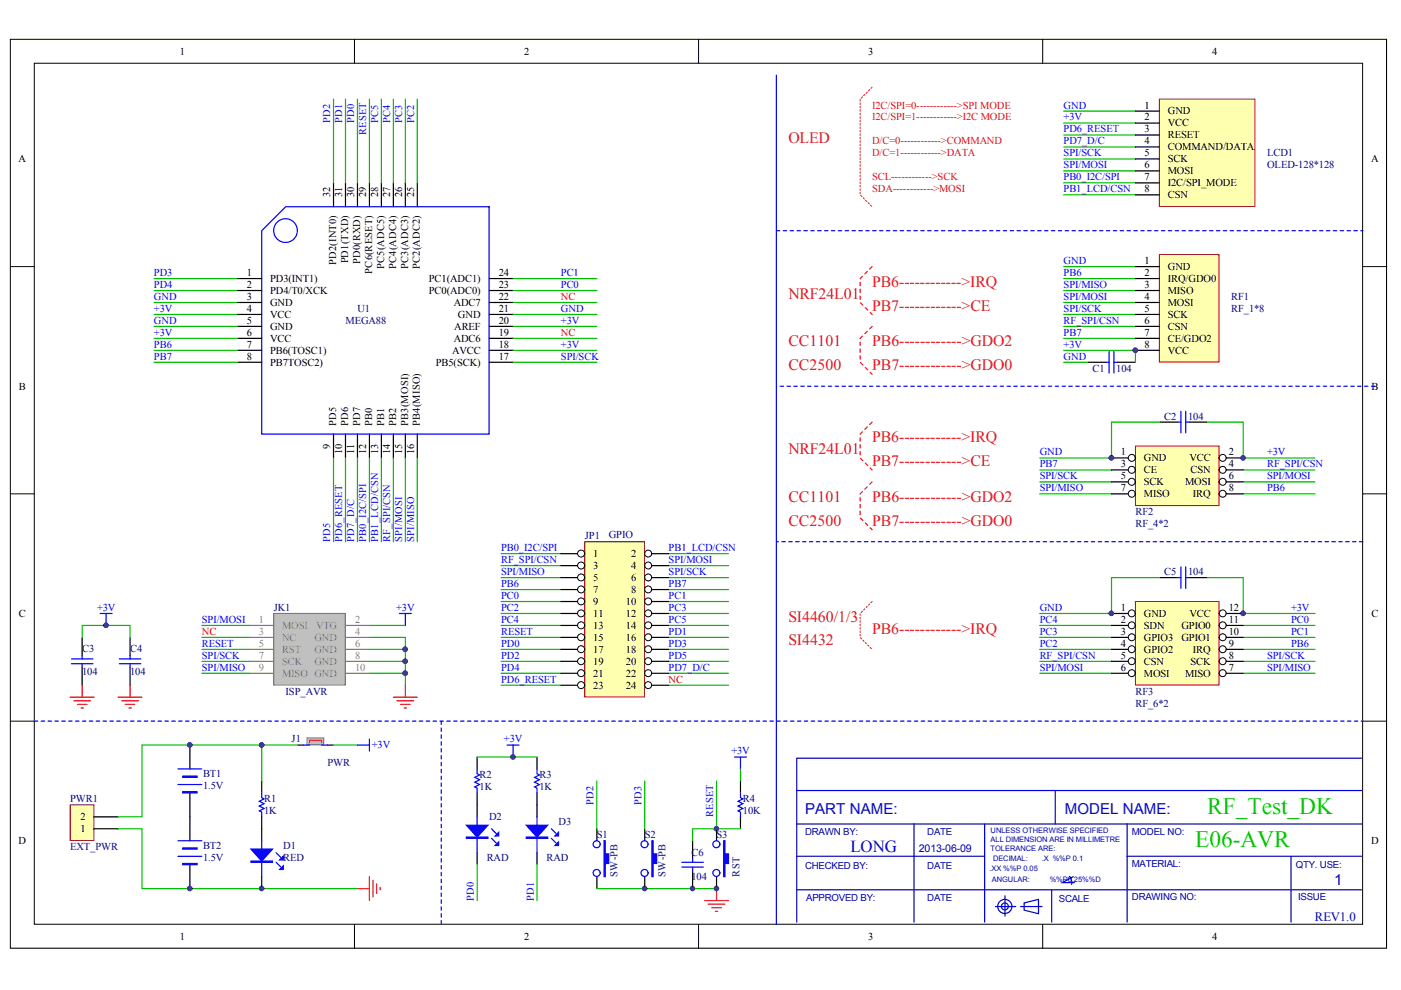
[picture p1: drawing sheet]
<svg xmlns="http://www.w3.org/2000/svg" width="297mm" height="210mm" viewBox="0 0 297 210" stroke-linecap="round" stroke-linejoin="round" font-family="sans-serif">
<defs><g id="words">
<g font-size="5" fill="#0f0">
<text x="256" y="172.5">RF_Test_DK</text>
<text x="253.4" y="179.6">E06-AVR</text>
</g>
<text font-size="3.6" fill="#0000bf" x="180.3" y="180.7">LONG</text>
<g font-size="3.3" fill="#ee0e22">
<text x="167.1" y="30.3">OLED</text>
<text x="167.1" y="63.3">NRF24L01</text>
<text x="184.9" y="60.8">PB6------------&gt;IRQ</text>
<text x="184.9" y="65.8">PB7------------&gt;CE</text>
<text x="167.1" y="73.5">CC1101</text>
<text x="184.9" y="73.5">PB6------------&gt;GDO2</text>
<text x="167.1" y="78.5">CC2500</text>
<text x="184.9" y="78.5">PB7------------&gt;GDO0</text>
<text x="184.9" y="93.7">PB6------------&gt;IRQ</text>
<text x="167.1" y="96.3">NRF24L01</text>
<text x="184.9" y="98.8">PB7------------&gt;CE</text>
<text x="167.1" y="106.4">CC1101</text>
<text x="184.9" y="106.4">PB6------------&gt;GDO2</text>
<text x="167.1" y="111.5">CC2500</text>
<text x="184.9" y="111.5">PB7------------&gt;GDO0</text>
<text x="167.1" y="131.8">SI4460/1/3</text>
<text x="167.1" y="136.9">SI4432</text>
<text x="184.9" y="134.3">PB6------------&gt;IRQ</text>
</g>
<g font-size="3.2" fill="#0000bf">
<text x="170.7" y="172.5">PART NAME:</text>
<text x="225.8" y="172.5">MODEL NAME:</text>
<text x="282.9" y="187.7">1</text>
</g>
<text font-size="2.7" fill="#0000bf" x="278.8" y="195.2">REV1.0</text>
<text font-size="2.3" fill="#0000bf" x="194.8" y="180.6">2013-06-09</text>
<g font-size="2.2">
<text x="38.2" y="11.6">1</text>
<text x="111.1" y="11.6">2</text>
<text x="184.1" y="11.6">3</text>
<text x="257" y="11.6">4</text>
<text x="242.7" y="23">1</text>
<text x="242.7" y="25.5">2</text>
<text x="242.7" y="28.1">3</text>
<text x="247.6" y="24.3">GND</text>
<text x="247.6" y="26.8">VCC</text>
<text x="247.6" y="29.3">RESET</text>
<text x="3.9" y="34.4">A</text>
<text x="242.7" y="30.6">4</text>
<text x="242.7" y="33.2">5</text>
<text x="242.7" y="35.7">6</text>
<text x="247.6" y="31.9">COMMAND/DATA</text>
<text x="247.6" y="34.4">SCK</text>
<text x="290.7" y="34.4">A</text>
<text x="70" y="41.8" transform="rotate(-90 70 41.8)">32</text>
<text x="72.6" y="41.8" transform="rotate(-90 72.6 41.8)">31</text>
<text x="75.1" y="41.8" transform="rotate(-90 75.1 41.8)">30</text>
<text x="77.6" y="41.8" transform="rotate(-90 77.6 41.8)">29</text>
<text x="80.2" y="41.8" transform="rotate(-90 80.2 41.8)">28</text>
<text x="82.7" y="41.8" transform="rotate(-90 82.7 41.8)">27</text>
<text x="85.2" y="41.8" transform="rotate(-90 85.2 41.8)">26</text>
<text x="87.8" y="41.8" transform="rotate(-90 87.8 41.8)">25</text>
<text x="242.7" y="38.2">7</text>
<text x="242.7" y="40.8">8</text>
<text x="247.6" y="37">MOSI</text>
<text x="247.6" y="39.5">I2C/SPI_MODE</text>
<text x="247.6" y="42">CSN</text>
<text x="52.4" y="58.5">1</text>
<text x="57.3" y="59.8">PD3(INT1)</text>
<text x="71.3" y="56.1" transform="rotate(-90 71.3 56.1)">PD2(INT0)</text>
<text x="73.8" y="55.9" transform="rotate(-90 73.8 55.9)">PD1(TXD)</text>
<text x="76.4" y="56" transform="rotate(-90 76.4 56)">PD0(RXD)</text>
<text x="78.9" y="58" transform="rotate(-90 78.9 58)">PC6(RESET)</text>
<text x="81.4" y="57" transform="rotate(-90 81.4 57)">PC5(ADC5)</text>
<text x="84" y="57" transform="rotate(-90 84 57)">PC4(ADC4)</text>
<text x="86.5" y="57" transform="rotate(-90 86.5 57)">PC3(ADC3)</text>
<text x="89" y="57" transform="rotate(-90 89 57)">PC2(ADC2)</text>
<text x="90.9" y="59.8">PC1(ADC1)</text>
<text x="105.7" y="58.5">24</text>
<text x="242.7" y="56">1</text>
<text x="242.7" y="58.5">2</text>
<text x="247.6" y="57.2">GND</text>
<text x="247.6" y="59.8">IRQ/GDO0</text>
<text x="52.4" y="61">2</text>
<text x="52.4" y="63.6">3</text>
<text x="57.3" y="62.3">PD4/T0/XCK</text>
<text x="57.3" y="64.9">GND</text>
<text x="90.9" y="62.3">PC0(ADC0)</text>
<text x="96.2" y="64.9">ADC7</text>
<text x="105.7" y="63.6">22</text>
<text x="105.7" y="61">23</text>
<text x="242.7" y="61">3</text>
<text x="242.7" y="63.6">4</text>
<text x="247.6" y="62.3">MISO</text>
<text x="247.6" y="64.9">MOSI</text>
<text x="52.4" y="66.1">4</text>
<text x="52.4" y="68.7">5</text>
<text x="52.4" y="71.2">6</text>
<text x="57.3" y="67.4">VCC</text>
<text x="57.3" y="69.9">GND</text>
<text x="96.3" y="69.9">AREF</text>
<text x="97.1" y="67.4">GND</text>
<text x="105.7" y="71.2">19</text>
<text x="105.7" y="68.7">20</text>
<text x="105.7" y="66.1">21</text>
<text x="242.7" y="66.1">5</text>
<text x="242.7" y="68.7">6</text>
<text x="242.7" y="71.2">7</text>
<text x="247.6" y="67.4">SCK</text>
<text x="247.6" y="69.9">CSN</text>
<text x="52.4" y="73.7">7</text>
<text x="52.4" y="76.3">8</text>
<text x="57.3" y="72.5">VCC</text>
<text x="57.3" y="75">PB6(TOSC1)</text>
<text x="57.3" y="77.5">PB7TOSC2)</text>
<text x="92.4" y="77.5">PB5(SCK)</text>
<text x="95.8" y="75">AVCC</text>
<text x="96.2" y="72.5">ADC6</text>
<text x="105.7" y="76.3">17</text>
<text x="105.7" y="73.7">18</text>
<text x="242.7" y="73.7">8</text>
<text x="247.6" y="72.5">CE/GDO2</text>
<text x="247.6" y="75">VCC</text>
<text x="4" y="82.6">B</text>
<text x="290.8" y="82.6">B</text>
<text x="70" y="95.2" transform="rotate(-90 70 95.2)">9</text>
<text x="71.3" y="90.3" transform="rotate(-90 71.3 90.3)">PD5</text>
<text x="73.8" y="90.3" transform="rotate(-90 73.8 90.3)">PD6</text>
<text x="76.4" y="90.3" transform="rotate(-90 76.4 90.3)">PD7</text>
<text x="78.9" y="90.3" transform="rotate(-90 78.9 90.3)">PB0</text>
<text x="81.4" y="90.3" transform="rotate(-90 81.4 90.3)">PB1</text>
<text x="84" y="90.3" transform="rotate(-90 84 90.3)">PB2</text>
<text x="86.5" y="90.3" transform="rotate(-90 86.5 90.3)">PB3(MOSI)</text>
<text x="89" y="90.3" transform="rotate(-90 89 90.3)">PB4(MISO)</text>
<text x="72.6" y="96.3" transform="rotate(-90 72.6 96.3)">10</text>
<text x="75.1" y="96.3" transform="rotate(-90 75.1 96.3)">11</text>
<text x="77.6" y="96.3" transform="rotate(-90 77.6 96.3)">12</text>
<text x="80.2" y="96.3" transform="rotate(-90 80.2 96.3)">13</text>
<text x="82.7" y="96.3" transform="rotate(-90 82.7 96.3)">14</text>
<text x="85.2" y="96.3" transform="rotate(-90 85.2 96.3)">15</text>
<text x="87.8" y="96.3" transform="rotate(-90 87.8 96.3)">16</text>
<text x="237.6" y="96.6">1</text>
<text x="237.6" y="99.1">3</text>
<text x="237.6" y="101.6">5</text>
<text x="242.5" y="97.8">GND</text>
<text x="242.5" y="100.4">CE</text>
<text x="252.2" y="97.8">VCC</text>
<text x="252.4" y="100.4">CSN</text>
<text x="260.5" y="96.6">2</text>
<text x="260.5" y="99.1">4</text>
<text x="260.5" y="101.6">6</text>
<text x="237.6" y="104.2">7</text>
<text x="242.5" y="102.9">SCK</text>
<text x="242.5" y="105.4">MISO</text>
<text x="251.2" y="102.9">MOSI</text>
<text x="252.9" y="105.4">IRQ</text>
<text x="260.5" y="104.2">8</text>
<text x="125.8" y="118.1">1</text>
<text x="133.8" y="118.1">2</text>
<text x="125.8" y="120.6">3</text>
<text x="125.8" y="123.2">5</text>
<text x="125.8" y="125.7">7</text>
<text x="133.8" y="120.6">4</text>
<text x="133.8" y="123.2">6</text>
<text x="133.8" y="125.7">8</text>
<text x="4" y="130.8">C</text>
<text x="125.8" y="128.3">9</text>
<text x="125.8" y="130.8">11</text>
<text x="132.7" y="128.3">10</text>
<text x="132.7" y="130.8">12</text>
<text x="237.6" y="129.5">1</text>
<text x="242.5" y="130.8">GND</text>
<text x="252.2" y="130.8">VCC</text>
<text x="260.5" y="129.5">12</text>
<text x="290.8" y="130.8">C</text>
<text x="125.8" y="133.3">13</text>
<text x="125.8" y="135.9">15</text>
<text x="132.7" y="133.3">14</text>
<text x="132.7" y="135.9">16</text>
<text x="237.6" y="132.1">2</text>
<text x="237.6" y="134.6">3</text>
<text x="237.6" y="137.1">4</text>
<text x="242.5" y="133.3">SDN</text>
<text x="242.5" y="135.9">GPIO3</text>
<text x="250.5" y="133.3">GPIO0</text>
<text x="250.5" y="135.9">GPIO1</text>
<text x="260.5" y="132.1">11</text>
<text x="260.5" y="134.6">10</text>
<text x="260.5" y="137.1">9</text>
<text x="125.8" y="138.4">17</text>
<text x="125.8" y="140.9">19</text>
<text x="125.8" y="143.5">21</text>
<text x="132.7" y="138.4">18</text>
<text x="132.7" y="140.9">20</text>
<text x="132.7" y="143.5">22</text>
<text x="237.6" y="139.7">5</text>
<text x="237.6" y="142.2">6</text>
<text x="242.5" y="138.4">GPIO2</text>
<text x="242.5" y="140.9">CSN</text>
<text x="242.5" y="143.5">MOSI</text>
<text x="251.2" y="143.5">MISO</text>
<text x="252.4" y="140.9">SCK</text>
<text x="252.9" y="138.4">IRQ</text>
<text x="260.5" y="139.7">8</text>
<text x="260.5" y="142.2">7</text>
<text x="125.8" y="146">23</text>
<text x="132.7" y="146">24</text>
<text x="17.1" y="173.9">2</text>
<text x="3.9" y="179">D</text>
<text x="17.1" y="176.4">1</text>
<text x="290.7" y="179">D</text>
<text x="38.2" y="199.3">1</text>
<text x="111.1" y="199.3">2</text>
<text x="184.1" y="199.3">3</text>
<text x="257" y="199.3">4</text>
</g>
<g font-size="2.2" fill="#ee0e22">
<text x="184.9" y="23">I2C/SPI=0------------&gt;SPI MODE</text>
<text x="184.9" y="25.5">I2C/SPI=1------------&gt;I2C MODE</text>
<text x="184.9" y="33.2">D/C=1------------&gt;DATA</text>
<text x="184.9" y="30.6">D/C=0------------&gt;COMMAND</text>
<text x="184.9" y="40.8">SDA------------&gt;MOSI</text>
<text x="184.9" y="38.2">SCL------------&gt;SCK</text>
</g>
<g font-size="2.2" fill="#00f">
<text x="225.5" y="23">GND</text>
<text x="70" y="26.1" transform="rotate(-90 70 26.1)">PD2</text>
<text x="72.6" y="26.1" transform="rotate(-90 72.6 26.1)">PD1</text>
<text x="75.1" y="26.1" transform="rotate(-90 75.1 26.1)">PD0</text>
<text x="77.6" y="28.6" transform="rotate(-90 77.6 28.6)">RESET</text>
<text x="80.2" y="26.1" transform="rotate(-90 80.2 26.1)">PC5</text>
<text x="82.7" y="26.1" transform="rotate(-90 82.7 26.1)">PC4</text>
<text x="85.2" y="26.1" transform="rotate(-90 85.2 26.1)">PC3</text>
<text x="87.8" y="26.1" transform="rotate(-90 87.8 26.1)">PC2</text>
<text x="225.5" y="25.5">+3V</text>
<text x="225.5" y="28.1">PD6_RESET</text>
<text x="225.5" y="33.2">SPI/SCK</text>
<text x="225.5" y="35.7">SPI/MOSI</text>
<text x="225.5" y="30.6">PD7_D/C</text>
<text x="225.5" y="38.2">PB0_I2C/SPI</text>
<text x="225.5" y="40.8">PB1_LCD/CSN</text>
<text x="32.6" y="58.5">PD3</text>
<text x="118.9" y="58.5">PC1</text>
<text x="225.5" y="56">GND</text>
<text x="225.5" y="58.5">PB6</text>
<text x="32.6" y="63.6">GND</text>
<text x="32.6" y="61">PD4</text>
<text x="118.9" y="61">PC0</text>
<text x="225.5" y="61">SPI/MISO</text>
<text x="225.5" y="63.6">SPI/MOSI</text>
<text x="32.6" y="66.1">+3V</text>
<text x="32.6" y="68.7">GND</text>
<text x="32.6" y="71.2">+3V</text>
<text x="118.9" y="68.7">+3V</text>
<text x="118.9" y="66.1">GND</text>
<text x="225.5" y="66.1">SPI/SCK</text>
<text x="225.5" y="68.7">RF_SPI/CSN</text>
<text x="225.5" y="71.2">PB7</text>
<text x="32.6" y="73.7">PB6</text>
<text x="32.6" y="76.3">PB7</text>
<text x="118.9" y="76.3">SPI/SCK</text>
<text x="118.9" y="73.7">+3V</text>
<text x="225.5" y="73.7">+3V</text>
<text x="225.5" y="76.3">GND</text>
<text x="220.4" y="96.6">GND</text>
<text x="220.4" y="99.1">PB7</text>
<text x="220.4" y="101.6">SPI/SCK</text>
<text x="268.7" y="96.6">+3V</text>
<text x="268.7" y="99.1">RF_SPI/CSN</text>
<text x="268.7" y="101.6">SPI/MOSI</text>
<text x="220.4" y="104.2">SPI/MISO</text>
<text x="268.7" y="104.2">PB6</text>
<text x="70" y="114.9" transform="rotate(-90 70 114.9)">PD5</text>
<text x="72.6" y="114.9" transform="rotate(-90 72.6 114.9)">PD6_RESET</text>
<text x="75.1" y="114.9" transform="rotate(-90 75.1 114.9)">PD7_D/C</text>
<text x="77.6" y="114.9" transform="rotate(-90 77.6 114.9)">PB0_I2C/SPI</text>
<text x="80.2" y="114.9" transform="rotate(-90 80.2 114.9)">PB1_LCD/CSN</text>
<text x="82.7" y="114.9" transform="rotate(-90 82.7 114.9)">RF_SPI/CSN</text>
<text x="85.2" y="114.9" transform="rotate(-90 85.2 114.9)">SPI/MOSI</text>
<text x="87.8" y="114.9" transform="rotate(-90 87.8 114.9)">SPI/MISO</text>
<text x="106.2" y="116.8">PB0_I2C/SPI</text>
<text x="106.2" y="119.4">RF_SPI/CSN</text>
<text x="141.8" y="116.8">PB1_LCD/CSN</text>
<text x="141.8" y="119.4">SPI/MOSI</text>
<text x="106.2" y="121.9">SPI/MISO</text>
<text x="106.2" y="124.5">PB6</text>
<text x="141.8" y="121.9">SPI/SCK</text>
<text x="141.8" y="124.5">PB7</text>
<text x="20.6" y="129.5">+3V</text>
<text x="84" y="129.5">+3V</text>
<text x="106.2" y="127">PC0</text>
<text x="106.2" y="129.5">PC2</text>
<text x="141.8" y="127">PC1</text>
<text x="141.8" y="129.5">PC3</text>
<text x="220.4" y="129.5">GND</text>
<text x="273.7" y="129.5">+3V</text>
<text x="42.8" y="132.1">SPI/MOSI</text>
<text x="42.8" y="137.1">RESET</text>
<text x="106.2" y="132.1">PC4</text>
<text x="106.2" y="134.6">RESET</text>
<text x="106.2" y="137.1">PD0</text>
<text x="141.8" y="132.1">PC5</text>
<text x="141.8" y="137.1">PD3</text>
<text x="141.8" y="134.6">PD1</text>
<text x="220.4" y="132.1">PC4</text>
<text x="220.4" y="134.6">PC3</text>
<text x="220.4" y="137.1">PC2</text>
<text x="273.7" y="137.1">PB6</text>
<text x="273.7" y="134.6">PC1</text>
<text x="273.7" y="132.1">PC0</text>
<text x="42.8" y="139.7">SPI/SCK</text>
<text x="42.8" y="142.2">SPI/MISO</text>
<text x="106.2" y="142.2">PD4</text>
<text x="106.2" y="139.7">PD2</text>
<text x="141.8" y="142.2">PD7_D/C</text>
<text x="141.8" y="139.7">PD5</text>
<text x="220.4" y="139.7">RF_SPI/CSN</text>
<text x="220.4" y="142.2">SPI/MOSI</text>
<text x="268.7" y="142.2">SPI/MISO</text>
<text x="268.7" y="139.7">SPI/SCK</text>
<text x="106.2" y="144.7">PD6_RESET</text>
<text x="78.8" y="158.7">+3V</text>
<text x="106.8" y="157.4">+3V</text>
<text x="155.1" y="160">+3V</text>
<text x="125.8" y="170.7" transform="rotate(-90 125.8 170.7)">PD2</text>
<text x="136" y="170.7" transform="rotate(-90 136 170.7)">PD3</text>
<text x="151.2" y="173.2" transform="rotate(-90 151.2 173.2)">RESET</text>
<text x="100.5" y="190.9" transform="rotate(-90 100.5 190.9)">PD0</text>
<text x="113.2" y="190.9" transform="rotate(-90 113.2 190.9)">PD1</text>
</g>
<g font-size="2.2" fill="#000080">
<text x="268.7" y="33.2">LCD1</text>
<text x="268.7" y="35.7">OLED-128*128</text>
<text x="261" y="63.6">RF1</text>
<text x="73.3" y="68.7">MEGA88</text>
<text x="75.8" y="66.1">U1</text>
<text x="261" y="66.1">RF_1*8</text>
<text x="231.6" y="78.8">C1</text>
<text x="236.7" y="78.8">104</text>
<text x="246.8" y="88.9">C2</text>
<text x="251.9" y="88.9">104</text>
<text x="240.7" y="109.2">RF2</text>
<text x="240.7" y="111.8">RF_4*2</text>
<text x="124" y="114.3">JP1</text>
<text x="129.1" y="114.1">GPIO</text>
<text x="246.8" y="121.9">C5</text>
<text x="251.9" y="121.9">104</text>
<text x="58" y="129.5">JK1</text>
<text x="17.4" y="138.1">C3</text>
<text x="17.4" y="143.2">104</text>
<text x="27.6" y="138.1">C4</text>
<text x="27.6" y="143.2">104</text>
<text x="60.6" y="147.3">ISP_AVR</text>
<text x="240.7" y="147.3">RF3</text>
<text x="240.7" y="149.8">RF_6*2</text>
<text x="61.8" y="157.4">J1</text>
<text x="43.1" y="164.8">BT1</text>
<text x="43.1" y="167.3">1.5V</text>
<text x="69.4" y="162.5">PWR</text>
<text x="101.7" y="165">R2</text>
<text x="101.7" y="167.6">1K</text>
<text x="114.4" y="165">R3</text>
<text x="114.4" y="167.6">1K</text>
<text x="14.9" y="170.1">PWR1</text>
<text x="56" y="170.1">R1</text>
<text x="56" y="172.6">1K</text>
<text x="103.7" y="173.9">D2</text>
<text x="157.5" y="170.1">R4</text>
<text x="157.5" y="172.6">10K</text>
<text x="43.1" y="180">BT2</text>
<text x="60.1" y="180">D1</text>
<text x="118.4" y="174.9">D3</text>
<text x="126.5" y="177.7">S1</text>
<text x="136.7" y="177.7">S2</text>
<text x="151.9" y="177.7">S3</text>
<text x="14.9" y="180.2">EXT_PWR</text>
<text x="43.1" y="182.5">1.5V</text>
<text x="60.1" y="182.5">RED</text>
<text x="103.2" y="182.5">RAD</text>
<text x="115.9" y="182.5">RAD</text>
<text x="130.9" y="185.9" transform="rotate(-90 130.9 185.9)">SW-PB</text>
<text x="141.1" y="185.9" transform="rotate(-90 141.1 185.9)">SW-PB</text>
<text x="146.6" y="181.5">C6</text>
<text x="156.8" y="185.9" transform="rotate(-90 156.8 185.9)">RST</text>
<text x="146.6" y="186.6">104</text>
</g>
<g font-size="2.2" fill="#f00">
<text x="118.9" y="63.6">NC</text>
<text x="118.9" y="71.2">NC</text>
<text x="42.8" y="134.6">NC</text>
<text x="141.8" y="144.7">NC</text>
</g>
<g font-size="2.2" fill="#808080">
<text x="54.9" y="132.1">1</text>
<text x="54.9" y="134.6">3</text>
<text x="54.9" y="137.1">5</text>
<text x="59.8" y="133.3">MOSI</text>
<text x="59.8" y="135.9">NC</text>
<text x="66.7" y="135.9">GND</text>
<text x="67" y="133.3">VTG</text>
<text x="75.3" y="132.1">2</text>
<text x="75.3" y="134.6">4</text>
<text x="75.3" y="137.1">6</text>
<text x="54.9" y="139.7">7</text>
<text x="54.9" y="142.2">9</text>
<text x="59.8" y="138.4">RST</text>
<text x="59.8" y="140.9">SCK</text>
<text x="59.8" y="143.5">MISO GND</text>
<text x="66.7" y="138.4">GND</text>
<text x="66.7" y="140.9">GND</text>
<text x="75.3" y="139.7">8</text>
<text x="75.3" y="142.2">10</text>
</g>
<g font-size="2.1" fill="#0000bf">
<text x="170.7" y="177.1">DRAWN BY:</text>
<text x="196.6" y="177.1">DATE</text>
<text x="240" y="177.1">MODEL NO:</text>
<text x="170.7" y="184.2">CHECKED BY:</text>
<text x="196.6" y="184.2">DATE</text>
<text x="240" y="183.7">MATERIAL:</text>
<text x="274.7" y="184">QTY. USE:</text>
<text x="171" y="191.1">APPROVED BY:</text>
<text x="196.6" y="191.1">DATE</text>
<text x="224.5" y="191.3">SCALE</text>
<text x="240" y="190.8">DRAWING NO:</text>
<text x="275.2" y="190.8">ISSUE</text>
</g>
<g font-size="1.6" fill="#0000bf">
<text x="210" y="176.7">UNLESS OTHERWISE SPECIFIED</text>
<text x="210" y="178.4">ALL DIMENSION ARE IN MILLIMETRE</text>
<text x="209.8" y="184.8">.XX %%P 0.05</text>
<text x="210" y="180.5">TOLERANCE ARE:</text>
<text x="210.5" y="182.5">DECIMAL:</text>
<text x="220.9" y="182.5">.X %%P 0.1</text>
<text x="210.3" y="187.1">ANGULAR:</text>
<text x="222.6" y="187.1">%%P0.25%%D</text>
</g>
</g></defs>
<g fill="#fff" stroke="#000" stroke-width=".21">
<path d="M2.2 8.3h291.8v192.7h-291.8z"/>
<path d="M7.3 13.4h281.6v182.6h-281.6z"/>
</g>
<path d="M75.2 8.3v5.1M148.1 8.3v5.1M221.1 8.3v5.1M2.2 56.5h5.1M289 56.5h5M2.2 104.7h5.1M289 104.7h5M2.2 152.9h5.1M289 152.9h5M75.2 196v5.1M148.1 196v5.1M221.1 196v5.1" fill="none" stroke="#000" stroke-width=".21"/>
<g fill="none" stroke="#0000bf" stroke-width=".25">
<path d="M168.9 167.6h119.8M168.9 174.7h119.8M193.8 174.7v20.8M208.8 174.7v20.8M223.7 167.6v7.1M239 174.7v20.8M168.9 181.6h39.9M168.9 188.7h119.8M211 192.2h4.4M213.1 189.9v4.3M216.4 192.2h4.5M223 188.7v6.8"/>
<path d="M226.8 185.8l.3 .6 .1 1.1M239 181.6h49.7M273.7 181.6v13.9"/>
<circle cx="213" cy="192.2" r="1.5"/>
<circle cx="213.1" cy="192.2" r=".74"/>
</g>
<g fill="none" stroke="#00bf00" stroke-width=".25">
<path d="M70.7 21v17.8M73.3 21v17.8M75.8 21v17.8M78.3 21v17.8M80.9 21v17.8M83.4 21v17.8M85.9 21v17.8M88.5 21v17.8M32.6 59.1h17.8M108.8 59.1h17.7M32.6 61.6h17.8M32.6 64.1h17.8"/>
<path d="M32.6 66.7h17.8M32.6 69.2h17.8M32.6 71.7h17.8M32.6 74.3h17.8M32.6 76.8h17.8M108.8 61.6h17.7M108.8 64.1h17.7M108.8 66.7h17.7M108.8 69.2h17.7M108.8 71.7h17.7M108.8 74.3h17.7M108.8 76.8h17.7"/>
<path d="M70.7 97.1v17.8M73.3 97.1v17.8M75.8 97.1v17.8M78.3 97.1v17.8M80.9 97.1v17.8M83.4 97.1v17.8M85.9 97.1v17.8M88.5 97.1v17.8"/>
</g>
<g fill="none" stroke="#000" stroke-width=".25">
<path d="M70.7 38.8v5M73.3 38.8v5M75.8 38.8v5M78.3 38.8v5M80.9 38.8v5M83.4 38.8v5M85.9 38.8v5M88.5 38.8v5M50.4 59.1h5.1M103.7 59.1h5.1M50.4 61.6h5.1M50.4 64.1h5.1"/>
<path d="M50.4 66.7h5.1M50.4 69.2h5.1M50.4 71.7h5.1M50.4 74.3h5.1M50.4 76.8h5.1M103.7 61.6h5.1M103.7 64.1h5.1M103.7 66.7h5.1M103.7 69.2h5.1M103.7 71.7h5.1M103.7 74.3h5.1M103.7 76.8h5.1"/>
<path d="M70.7 92v5.1M73.3 92v5.1M75.8 92v5.1M78.3 92v5.1M80.9 92v5.1M83.4 92v5.1M85.9 92v5.1M88.5 92v5.1"/>
</g>
<g fill="none" stroke="#00f" stroke-width=".25">
<path d="M55.5 48.9l5.1-5.1h43.1v48.2h-48.2z"/>
<circle cx="60.5" cy="48.9" r="2.51"/>
</g>
<path d="M7.3 152.9h281.7" fill="none" stroke="#00f" stroke-width=".25" stroke-dasharray=".7 .7"/>
<path d="M14.9 170.7h5v7.5h-5z" fill="#ffffb0" stroke="#800000" stroke-width=".21"/>
<path d="M40.3 158v5M20 175.7h5M20 173.2h5M40.3 168.1v10.2M40.3 183.3v5.1" fill="none" stroke="#000" stroke-width=".25"/>
<path d="M37.7 166.3h5.1M37.7 163h5.1M37.7 178.3h5.1M37.7 181.6h5.1" fill="none" stroke="#00f" stroke-width=".25"/>
<g fill="#00f" stroke="#00f" stroke-width=".25">
<path d="M38.7 164.6h3.1v.2h-3.1z" fill-rule="evenodd"/>
<path d="M38.7 167.9h3.1v.2h-3.1z" fill-rule="evenodd"/>
<path d="M38.7 179.8h3.1v.2h-3.1z" fill-rule="evenodd"/>
<path d="M38.7 183.1h3.1v.2h-3.1z" fill-rule="evenodd"/>
</g>
<path d="M25 175.7h5.1v12.7h45.7" fill="none" stroke="#00bf00" stroke-width=".25"/>
<path d="M65.1 156.4h3.5v1.5h-3.5z" fill="#c0c0c0" stroke="#808080" stroke-width=".25"/>
<g fill="none" stroke="#000" stroke-width=".25">
<path d="M230.6 76.8h3.8M236.9 76.8h3.8M245.8 89.5h3.8M252.2 89.5h3.8M17.4 135.1v3.8M27.6 135.1v3.8M245.8 122.5h3.8M252.2 122.5h3.8M17.4 141.5v3.8M27.6 141.5v3.8M63.1 158h1.3M69.4 158h1.3"/>
<path d="M55.5 165.6v2.5M55.5 173.2v5.1M101.2 160.5v2.5M101.2 168.1v5.1M113.9 160.5v2.5M113.9 168.1v5.1M126.5 175.7v2.6M136.7 175.7v2.6M146.8 178.3v3.8M151.9 175.7v2.6M157 165.6v2.5M157 173.2v2.5"/>
<path d="M55.5 185.9v2.5M101.2 180.8v2.5M113.9 180.8v2.5M126.5 185.9v2.5M136.7 185.9v2.5M146.8 184.6v3.8M151.9 185.9v2.5"/>
</g>
<path d="M65.6 157.5v-.5h2.6v.5" fill="none" stroke="#ee0e22" stroke-width=".25"/>
<g fill="none" stroke="#00f" stroke-width=".25">
<path d="M234.4 76.8h.8M235.2 74.5v4.6M236.2 76.8h.7M236.2 74.5v4.6M249.6 89.5h.8M250.4 87.2v4.6M251.4 89.5h.8M251.4 87.2v4.6M15.1 139.7h4.6M17.4 138.9v.8M21.2 130.1h2.6M22.5 130.1v2.5"/>
<path d="M25.3 139.7h4.6M27.6 138.9v.8M249.6 122.5h.8M250.4 120.2v4.5M251.4 120.2v4.5M251.4 122.5h.8M15.1 140.7h4.6M17.4 140.7v.8M25.3 140.7h4.6M27.6 140.7v.8M64.4 158h1.2M68.2 158h1.2"/>
<path d="M75.8 158h2.5M78.3 156.7v2.5M107.5 158h2.5M108.8 158v2.5M55.5 168.1v1l.5 .3-1 .5 1 .5-1 .5 1 .5-1 .5 .5 .3v1M55.5 178.3v7.6M101.2 163v1.1l.5 .2-1 .5 1 .5-1 .5 1 .5-1 .5 .5 .3v1M101.2 173.2v7.6M104.2 177.8l1 1M104.2 175.7l1 1M113.9 163v1.1l.5 .2-1.1 .5 1.1 .5-1.1 .5 1.1 .5-1.1 .5 .6 .3v1M113.9 173.2v7.6"/>
<path d="M116.9 177.8l1 1M116.9 175.7l1 1M155.7 160.5h2.6M157 168.1v1l.5 .3-1 .5 1 .5-1 .5 1 .5-1 .5 .5 .3v1M157 160.5v2.5M58.5 182.8l1 1M58.5 180.8l1 1M144.6 183.8h4.5M144.6 182.8h4.5M146.8 182.1v.7M146.8 183.8v.8"/>
<circle cx="126.5" cy="179" r=".74"/>
<circle cx="136.7" cy="179" r=".74"/>
<circle cx="151.9" cy="179" r=".74"/>
<circle cx="126.5" cy="185.1" r=".74"/>
<circle cx="136.7" cy="185.1" r=".74"/>
<circle cx="151.9" cy="185.1" r=".74"/>
</g>
<g fill="none" stroke="#00bf00" stroke-width=".25">
<path d="M225.5 23.6h15.2M225.5 26.1h15.2M225.5 28.6h15.2M225.5 31.2h15.2M225.5 33.7h15.2M225.5 36.2h15.2M225.5 38.8h15.2M225.5 41.3h15.2M225.5 56.5h15.2M225.5 59.1h15.2M225.5 61.6h15.2M225.5 64.1h15.2"/>
<path d="M225.5 66.7h15.2M225.5 69.2h15.2M225.5 71.7h15.2M225.5 76.8h5.1M220.4 99.6h15.3M263.6 99.6h15.2M220.4 102.2h15.3M220.4 104.7h15.3M263.6 102.2h15.2M263.6 104.7h15.2M220.4 132.6h15.3M220.4 135.1h15.3"/>
<path d="M220.4 137.7h15.3M263.6 132.6h15.2M263.6 135.1h15.2M263.6 137.7h15.2M55.5 158v7.6M70.7 158h5.1M220.4 140.2h15.3M220.4 142.8h15.3M263.6 140.2h15.2M263.6 142.8h15.2M101.2 160.5h12.7M126.5 165.6v10.1"/>
<path d="M136.7 165.6v10.1M157 163v2.6M101.2 183.3v7.6M113.9 183.3v7.6M126.5 188.4h25.4"/>
</g>
<g fill="none" stroke="#f00" stroke-width=".25">
<path d="M14.9 147.8h5.1M15.6 148.6h3.6M16.4 149.3h2M17.2 150.1h.5M17.4 145.3v2.5M25 147.8h5.1M25.8 148.6h3.5M26.6 149.3h2M27.3 150.1h.5M27.6 145.3v2.5M75.8 188.4h2.5M78.3 185.9v5"/>
<path d="M79.1 186.6v3.6M79.8 187.4v2M80.6 188.2v.5M149.4 190.9h5.1M150.1 191.7h3.6M150.9 192.5h2M151.7 193.2h.5M151.9 188.4v2.5"/>
</g>
<g fill="#00f" stroke="#00f" stroke-width=".25">
<path d="M53.2 180h4.6l-2.3 2.6z"/>
<path d="M59.3 184.3l.8-.7v.7z"/>
<path d="M59.3 182.3l.8-.7v.7z"/>
<path d="M98.9 175h4.5l-2.2 2.5z"/>
<path d="M105 179.3l.7-.8v.8z"/>
<path d="M105 177.2l.7-.7v.7z"/>
<path d="M111.6 175h4.5l-2.2 2.5z"/>
<path d="M117.7 179.3l.7-.8v.8z"/>
<path d="M117.7 177.2l.7-.7v.7z"/>
<path d="M53.2 182.6h4.6v.2h-4.6z" fill-rule="evenodd"/>
<path d="M98.9 177.5h4.5v.3h-4.5z" fill-rule="evenodd"/>
<path d="M111.6 177.5h4.5v.3h-4.5z" fill-rule="evenodd"/>
<path d="M128.1 178.3h.2v2.7h.8v2.1h-.8v2.8h-.2z" fill-rule="evenodd"/>
<path d="M138.2 178.3h.3v2.7h.7v2.1h-.7v2.8h-.3z" fill-rule="evenodd"/>
<path d="M153.4 178.3h.3v2.7h.8v2.1h-.8v2.8h-.3z" fill-rule="evenodd"/>
</g>
<path d="M164.6 48.9h124.4M291.5 81.9h-126.9M289 114.9h-124.4M93.6 152.9v43.1" fill="none" stroke="#00f" stroke-width=".25" stroke-dasharray=".7 .7"/>
<path d="M58 130.1h15.2v15.1h-15.2z" fill="#c0c0c0" stroke="#808080" stroke-width=".25"/>
<path d="M52.9 132.6h5.1M52.9 135.1h5.1M52.9 137.7h5.1M73.3 132.6h5M73.3 135.1h5M73.3 137.7h5M52.9 140.2h5.1M52.9 142.8h5.1M73.3 140.2h5M73.3 142.8h5" fill="none" stroke="#808080" stroke-width=".25"/>
<path d="M17.4 135.1v-2.5h10.2v2.5M42.8 137.7h10.1M42.8 132.6h10.1M42.8 135.1h10.1M78.3 135.1h7.6v10.2M78.3 137.7h7.6M78.3 132.6h7.6M42.8 142.8h10.1M42.8 140.2h10.1M78.3 142.8h7.6M78.3 140.2h7.6" fill="none" stroke="#00bf00" stroke-width=".25"/>
<path d="M83.4 147.8h5.1M84.2 148.6h3.5M84.9 149.3h2.1M85.7 150.1h.5M85.9 145.3v2.5" fill="none" stroke="#f00" stroke-width=".25"/>
<path d="M84.7 130.1h2.5M85.9 130.1v2.5" fill="none" stroke="#00f" stroke-width=".25"/>
<path d="M245.8 21h20.3v22.8h-20.3z" fill="#ffffb0" stroke="#800000" stroke-width=".21"/>
<path d="M240.7 23.6h5.1M240.7 26.1h5.1M240.7 28.6h5.1M240.7 31.2h5.1M240.7 33.7h5.1M240.7 36.2h5.1M240.7 38.8h5.1M240.7 41.3h5.1" fill="none" stroke="#000" stroke-width=".25"/>
<path d="M245.8 54h12.6v22.8h-12.6z" fill="#ffffb0" stroke="#800000" stroke-width=".21"/>
<path d="M240.7 56.5h5.1M240.7 59.1h5.1M240.7 61.6h5.1M240.7 64.1h5.1M240.7 66.7h5.1M240.7 69.2h5.1M240.7 71.7h5.1M240.7 74.3h5.1" fill="none" stroke="#000" stroke-width=".25"/>
<path d="M240.7 94.6h17.7v12.6h-17.7z" fill="#ffffb0" stroke="#800000" stroke-width=".21"/>
<path d="M235.7 97.1h5" fill="none" stroke="#000" stroke-width=".25"/>
<circle cx="240" cy="97.1" r=".74" fill="#fff" stroke="#000" stroke-width=".21"/>
<path d="M258.5 97.1h5.1" fill="none" stroke="#000" stroke-width=".25"/>
<circle cx="259.2" cy="97.1" r=".74" fill="#fff" stroke="#000" stroke-width=".21"/>
<path d="M235.7 99.6h5" fill="none" stroke="#000" stroke-width=".25"/>
<circle cx="240" cy="99.6" r=".74" fill="#fff" stroke="#000" stroke-width=".21"/>
<path d="M258.5 99.6h5.1" fill="none" stroke="#000" stroke-width=".25"/>
<circle cx="259.2" cy="99.6" r=".74" fill="#fff" stroke="#000" stroke-width=".21"/>
<path d="M235.7 102.2h5" fill="none" stroke="#000" stroke-width=".25"/>
<circle cx="240" cy="102.1" r=".74" fill="#fff" stroke="#000" stroke-width=".21"/>
<path d="M258.5 102.2h5.1" fill="none" stroke="#000" stroke-width=".25"/>
<circle cx="259.2" cy="102.1" r=".74" fill="#fff" stroke="#000" stroke-width=".21"/>
<path d="M235.7 104.7h5" fill="none" stroke="#000" stroke-width=".25"/>
<circle cx="240" cy="104.7" r=".74" fill="#fff" stroke="#000" stroke-width=".21"/>
<path d="M258.5 104.7h5.1" fill="none" stroke="#000" stroke-width=".25"/>
<circle cx="259.2" cy="104.7" r=".74" fill="#fff" stroke="#000" stroke-width=".21"/>
<path d="M240.7 127.5h17.7v17.7h-17.7z" fill="#ffffb0" stroke="#800000" stroke-width=".21"/>
<path d="M235.7 130.1h5" fill="none" stroke="#000" stroke-width=".25"/>
<circle cx="240" cy="130" r=".74" fill="#fff" stroke="#000" stroke-width=".21"/>
<path d="M258.5 130.1h5.1" fill="none" stroke="#000" stroke-width=".25"/>
<circle cx="259.2" cy="130" r=".74" fill="#fff" stroke="#000" stroke-width=".21"/>
<path d="M235.7 132.6h5" fill="none" stroke="#000" stroke-width=".25"/>
<circle cx="240" cy="132.6" r=".74" fill="#fff" stroke="#000" stroke-width=".21"/>
<path d="M258.5 132.6h5.1" fill="none" stroke="#000" stroke-width=".25"/>
<circle cx="259.2" cy="132.6" r=".74" fill="#fff" stroke="#000" stroke-width=".21"/>
<path d="M235.7 135.1h5" fill="none" stroke="#000" stroke-width=".25"/>
<circle cx="240" cy="135.1" r=".74" fill="#fff" stroke="#000" stroke-width=".21"/>
<path d="M258.5 135.1h5.1" fill="none" stroke="#000" stroke-width=".25"/>
<circle cx="259.2" cy="135.1" r=".74" fill="#fff" stroke="#000" stroke-width=".21"/>
<path d="M235.7 137.7h5" fill="none" stroke="#000" stroke-width=".25"/>
<circle cx="240" cy="137.7" r=".74" fill="#fff" stroke="#000" stroke-width=".21"/>
<path d="M258.5 137.7h5.1" fill="none" stroke="#000" stroke-width=".25"/>
<circle cx="259.2" cy="137.7" r=".74" fill="#fff" stroke="#000" stroke-width=".21"/>
<path d="M235.7 140.2h5" fill="none" stroke="#000" stroke-width=".25"/>
<circle cx="240" cy="140.2" r=".74" fill="#fff" stroke="#000" stroke-width=".21"/>
<path d="M258.5 140.2h5.1" fill="none" stroke="#000" stroke-width=".25"/>
<circle cx="259.2" cy="140.2" r=".74" fill="#fff" stroke="#000" stroke-width=".21"/>
<path d="M235.7 142.8h5" fill="none" stroke="#000" stroke-width=".25"/>
<circle cx="240" cy="142.7" r=".74" fill="#fff" stroke="#000" stroke-width=".21"/>
<path d="M258.5 142.8h5.1" fill="none" stroke="#000" stroke-width=".25"/>
<circle cx="259.2" cy="142.7" r=".74" fill="#fff" stroke="#000" stroke-width=".21"/>
<g fill="none" stroke="#00bf00" stroke-width=".25">
<path d="M106.2 117.4h12.7M106.2 119.9h12.7M141.8 117.4h12.7M141.8 119.9h12.7M106.2 122.5h12.7M106.2 125h12.7M106.2 127.5h12.7M106.2 130.1h12.7M106.2 132.6h12.7M106.2 135.1h12.7M106.2 137.7h12.7M141.8 122.5h12.7"/>
<path d="M141.8 125h12.7M141.8 127.5h12.7M141.8 130.1h12.7M141.8 132.6h12.7M141.8 135.1h12.7M141.8 137.7h12.7M106.2 140.2h12.7M106.2 142.8h12.7M106.2 145.3h12.7M141.8 140.2h12.7M141.8 142.8h12.7M141.8 145.3h12.7"/>
</g>
<path d="M124 114.9h12.6v32.9h-12.6z" fill="#ffffb0" stroke="#800000" stroke-width=".21"/>
<path d="M118.9 117.4h5.1" fill="none" stroke="#000" stroke-width=".25"/>
<circle cx="123.2" cy="117.4" r=".74" fill="#fff" stroke="#000" stroke-width=".21"/>
<path d="M136.7 117.4h5.1" fill="none" stroke="#000" stroke-width=".25"/>
<circle cx="137.4" cy="117.4" r=".74" fill="#fff" stroke="#000" stroke-width=".21"/>
<path d="M118.9 119.9h5.1" fill="none" stroke="#000" stroke-width=".25"/>
<circle cx="123.2" cy="119.9" r=".74" fill="#fff" stroke="#000" stroke-width=".21"/>
<path d="M136.7 119.9h5.1" fill="none" stroke="#000" stroke-width=".25"/>
<circle cx="137.4" cy="119.9" r=".74" fill="#fff" stroke="#000" stroke-width=".21"/>
<path d="M118.9 122.5h5.1" fill="none" stroke="#000" stroke-width=".25"/>
<circle cx="123.2" cy="122.4" r=".74" fill="#fff" stroke="#000" stroke-width=".21"/>
<path d="M136.7 122.5h5.1" fill="none" stroke="#000" stroke-width=".25"/>
<circle cx="137.4" cy="122.4" r=".74" fill="#fff" stroke="#000" stroke-width=".21"/>
<path d="M118.9 125h5.1" fill="none" stroke="#000" stroke-width=".25"/>
<circle cx="123.2" cy="125" r=".74" fill="#fff" stroke="#000" stroke-width=".21"/>
<path d="M136.7 125h5.1" fill="none" stroke="#000" stroke-width=".25"/>
<circle cx="137.4" cy="125" r=".74" fill="#fff" stroke="#000" stroke-width=".21"/>
<path d="M118.9 127.5h5.1" fill="none" stroke="#000" stroke-width=".25"/>
<circle cx="123.2" cy="127.5" r=".74" fill="#fff" stroke="#000" stroke-width=".21"/>
<path d="M136.7 127.5h5.1" fill="none" stroke="#000" stroke-width=".25"/>
<circle cx="137.4" cy="127.5" r=".74" fill="#fff" stroke="#000" stroke-width=".21"/>
<path d="M118.9 130.1h5.1" fill="none" stroke="#000" stroke-width=".25"/>
<circle cx="123.2" cy="130" r=".74" fill="#fff" stroke="#000" stroke-width=".21"/>
<path d="M136.7 130.1h5.1" fill="none" stroke="#000" stroke-width=".25"/>
<circle cx="137.4" cy="130" r=".74" fill="#fff" stroke="#000" stroke-width=".21"/>
<path d="M118.9 132.6h5.1" fill="none" stroke="#000" stroke-width=".25"/>
<circle cx="123.2" cy="132.6" r=".74" fill="#fff" stroke="#000" stroke-width=".21"/>
<path d="M136.7 132.6h5.1" fill="none" stroke="#000" stroke-width=".25"/>
<circle cx="137.4" cy="132.6" r=".74" fill="#fff" stroke="#000" stroke-width=".21"/>
<path d="M118.9 135.1h5.1" fill="none" stroke="#000" stroke-width=".25"/>
<circle cx="123.2" cy="135.1" r=".74" fill="#fff" stroke="#000" stroke-width=".21"/>
<path d="M136.7 135.1h5.1" fill="none" stroke="#000" stroke-width=".25"/>
<circle cx="137.4" cy="135.1" r=".74" fill="#fff" stroke="#000" stroke-width=".21"/>
<path d="M118.9 137.7h5.1" fill="none" stroke="#000" stroke-width=".25"/>
<circle cx="123.2" cy="137.7" r=".74" fill="#fff" stroke="#000" stroke-width=".21"/>
<path d="M136.7 137.7h5.1" fill="none" stroke="#000" stroke-width=".25"/>
<circle cx="137.4" cy="137.7" r=".74" fill="#fff" stroke="#000" stroke-width=".21"/>
<path d="M118.9 140.2h5.1" fill="none" stroke="#000" stroke-width=".25"/>
<circle cx="123.2" cy="140.2" r=".74" fill="#fff" stroke="#000" stroke-width=".21"/>
<path d="M136.7 140.2h5.1" fill="none" stroke="#000" stroke-width=".25"/>
<circle cx="137.4" cy="140.2" r=".74" fill="#fff" stroke="#000" stroke-width=".21"/>
<path d="M118.9 142.8h5.1" fill="none" stroke="#000" stroke-width=".25"/>
<circle cx="123.2" cy="142.7" r=".74" fill="#fff" stroke="#000" stroke-width=".21"/>
<path d="M136.7 142.8h5.1" fill="none" stroke="#000" stroke-width=".25"/>
<circle cx="137.4" cy="142.7" r=".74" fill="#fff" stroke="#000" stroke-width=".21"/>
<path d="M118.9 145.3h5.1" fill="none" stroke="#000" stroke-width=".25"/>
<circle cx="123.2" cy="145.3" r=".74" fill="#fff" stroke="#000" stroke-width=".21"/>
<path d="M136.7 145.3h5.1" fill="none" stroke="#000" stroke-width=".25"/>
<circle cx="137.4" cy="145.3" r=".74" fill="#fff" stroke="#000" stroke-width=".21"/>
<path d="M184.9 56.5l-2.5 2.6v5l2.5 2.6M184.9 69.2l-2.5 2.5v5.1l2.5 2.5M184.9 89.5l-2.5 2.5v5.1l2.5 2.5M184.9 102.2l-2.5 2.5v5.1l2.5 2.5" fill="none" stroke="#ee0e22" stroke-width=".25" stroke-dasharray=".7 .7"/>
<path d="M184.9 18.5l-2.5 2.5v20.3l2.5 2.5M184.9 127.5l-2.5 2.6v5l2.5 2.6" fill="none" stroke="#ee0e22" stroke-width=".21" stroke-dasharray=".4 .4"/>
<path d="M288.7 160.8h-119.8v34.7M217.1 191.4l3.1-.7v3l-3.1-.7zM227.5 185.9l-2.2 1.2h2.5" fill="none" stroke="#0000bf" stroke-width=".25"/>
<path d="M225.5 74.3h15.2v2.5M245.8 89.5h-10.1v7.6h-15.3M256 89.5h7.6v7.6h15.2M245.8 122.5h-10.1v7.6h-15.3M256 122.5h7.6v7.6h15.2M63.1 158h-33v15.2h-5.1M151.9 165.6v10.1M157 175.7h-10.2v2.6" fill="none" stroke="#00bf00" stroke-width=".25"/>
<path d="M164.6 15.9v180.1" fill="none" stroke="#00f" stroke-width=".25"/>
<g fill="#000080" stroke="#000080" stroke-width=".21">
<circle cx="22.5" cy="132.6" r=".48"/>
<circle cx="40.2" cy="188.4" r=".49"/>
<circle cx="40.2" cy="157.9" r=".49"/>
<circle cx="55.5" cy="188.4" r=".49"/>
<circle cx="55.5" cy="157.9" r=".49"/>
<circle cx="85.9" cy="142.7" r=".49"/>
<circle cx="85.9" cy="140.2" r=".49"/>
<circle cx="85.9" cy="137.7" r=".49"/>
<circle cx="108.8" cy="160.5" r=".48"/>
<circle cx="136.7" cy="188.4" r=".48"/>
<circle cx="146.8" cy="188.4" r=".48"/>
<circle cx="151.9" cy="188.4" r=".48"/>
<circle cx="151.9" cy="175.7" r=".48"/>
<circle cx="235.6" cy="130" r=".49"/>
<circle cx="235.6" cy="97.1" r=".49"/>
<circle cx="240.7" cy="74.3" r=".49"/>
<circle cx="263.6" cy="130" r=".48"/>
<circle cx="263.6" cy="97.1" r=".48"/>
</g>
<use href="#words"/>
</svg>
